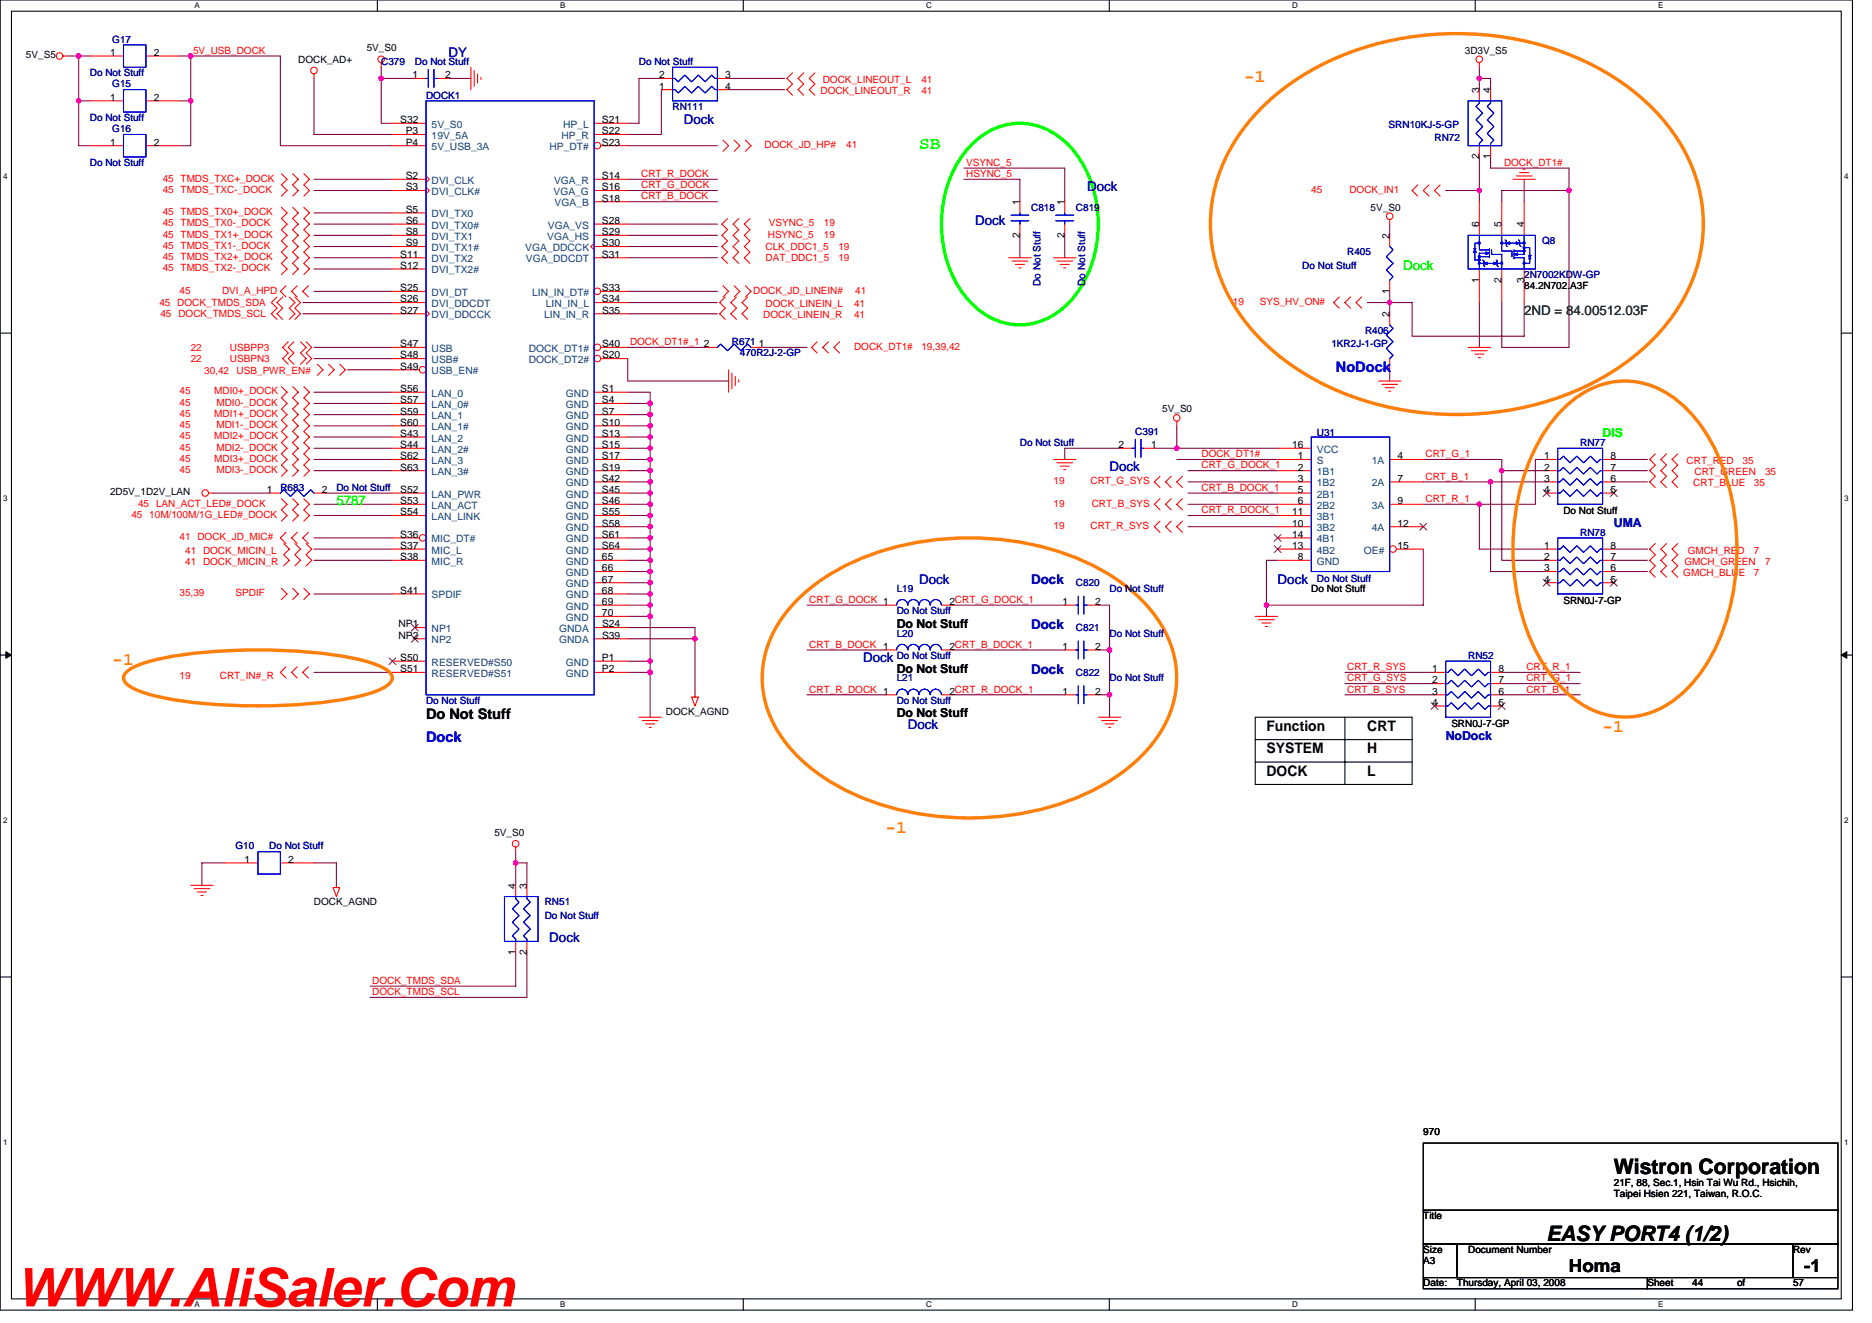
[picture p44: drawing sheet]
<svg xmlns="http://www.w3.org/2000/svg" width="297mm" height="210mm" viewBox="0 0 297 210" stroke-linecap="round" stroke-linejoin="round" font-family="sans-serif">
<defs><g id="words">
<text font-size="8.5" fill="#f00" x="2.5" y="207.3">WWW.AliSaler.Com</text>
<g font-size="3.4">
<text x="256.1" y="186.2">Wistron Corporation</text>
<text x="245.4" y="196.9">EASY PORT4 (1/2)</text>
</g>
<g font-size="2.8" fill="#ff8000">
<text x="197.4" y="13">-1</text>
<text x="17.8" y="105.5">-1</text>
<text x="254.3" y="116.1">-1</text>
<text x="140.5" y="132.1">-1</text>
</g>
<text font-size="2.8" fill="#0f0" x="145.8" y="23.7">SB</text>
<g font-size="2.8">
<text x="249" y="201.8">Homa</text>
<text x="286.3" y="201.8">-1</text>
</g>
<g font-size="2.3" fill="#00f">
<text x="212" y="59">NoDock</text>
<text x="67.6" y="117.7">Dock</text>
</g>
<g font-size="2.3">
<text x="67.6" y="114.2">Do Not Stuff</text>
<text x="201" y="115.9">Function</text>
<text x="201" y="119.5">SYSTEM</text>
<text x="217" y="115.9">CRT</text>
<text x="217" y="119.5">H</text>
<text x="201" y="123">DOCK</text>
<text x="217" y="123">L</text>
</g>
<g font-size="2.1" fill="#0000a0">
<text x="71.2" y="9">DY</text>
<text x="108.5" y="19.7">Dock</text>
<text x="154.7" y="35.7">Dock</text>
<text x="172.5" y="30.4">Dock</text>
<text x="176.1" y="74.8">Dock</text>
<text x="145.8" y="92.6">Dock</text>
<text x="163.6" y="92.6">Dock</text>
<text x="202.7" y="92.6">Dock</text>
<text x="163.6" y="99.8">Dock</text>
<text x="136.9" y="105">Dock</text>
<text x="163.6" y="106.9">Dock</text>
<text x="144.1" y="115.7">Dock</text>
<text x="87.2" y="149.5">Dock</text>
</g>
<g font-size="2.1" fill="#0f0">
<text x="222.6" y="42.8">Dock</text>
<text x="53.4" y="80.1">5787</text>
</g>
<text font-size="2.1" fill="#008000" x="241.8" y="49.9">2ND = 84.00512.03F</text>
<text font-size="1.9" fill="#0f0" x="254.3" y="69.4">DIS</text>
<g font-size="1.9" fill="#0000a0">
<text x="256.1" y="83.6">UMA</text>
<text x="229.4" y="117.4">NoDock</text>
</g>
<g font-size="1.9">
<text x="142.3" y="99.6">Do Not Stuff</text>
<text x="142.3" y="106.7">Do Not Stuff</text>
<text x="142.3" y="113.8">Do Not Stuff</text>
</g>
<g font-size="1.6">
<text x="4.1" y="9.2">5V_S5</text>
<text x="17.5" y="8.9">1</text>
<text x="24.4" y="8.9">2</text>
<text x="47.3" y="9.9">DOCK_AD+</text>
<text x="58.2" y="8.2">5V_S0</text>
<text x="232.4" y="8.5">3D3V_S5</text>
<text x="17.5" y="16">1</text>
<text x="24.4" y="16">2</text>
<text x="65.5" y="12.4">1</text>
<text x="70.6" y="12.4">2</text>
<text x="104.6" y="14.2">1</text>
<text x="104.6" y="12.4">2</text>
<text x="115.1" y="12.4">3</text>
<text x="115.1" y="14.2">4</text>
<text x="234.7" y="14.8" transform="rotate(-90 234.7 14.8)">3</text>
<text x="236.5" y="14.8" transform="rotate(-90 236.5 14.8)">4</text>
<text x="17.5" y="23.1">1</text>
<text x="24.4" y="23.1">2</text>
<text x="63.5" y="19.5">S32</text>
<text x="64.4" y="21.3">P3</text>
<text x="64.4" y="23.1">P4</text>
<text x="95.5" y="23.1">S23</text>
<text x="95.5" y="19.5">S21</text>
<text x="95.5" y="21.3">S22</text>
<text x="64.4" y="28.4">S2</text>
<text x="95.5" y="28.4">S14</text>
<text x="234.7" y="25.3" transform="rotate(-90 234.7 25.3)">2</text>
<text x="236.5" y="25.3" transform="rotate(-90 236.5 25.3)">1</text>
<text x="64.4" y="30.2">S3</text>
<text x="64.4" y="33.8">S5</text>
<text x="64.4" y="35.5">S6</text>
<text x="95.5" y="35.5">S28</text>
<text x="95.5" y="32">S18</text>
<text x="95.5" y="30.2">S16</text>
<text x="161.8" y="32.5" transform="rotate(-90 161.8 32.5)">1</text>
<text x="168.9" y="32.5" transform="rotate(-90 168.9 32.5)">1</text>
<text x="217.5" y="33.4">5V_S0</text>
<text x="63.5" y="40.9">S11</text>
<text x="64.4" y="37.3">S8</text>
<text x="64.4" y="39.1">S9</text>
<text x="95.5" y="40.9">S31</text>
<text x="95.5" y="39.1">S30</text>
<text x="95.5" y="37.3">S29</text>
<text x="161.8" y="37.7" transform="rotate(-90 161.8 37.7)">2</text>
<text x="168.9" y="37.7" transform="rotate(-90 168.9 37.7)">2</text>
<text x="220.5" y="37.9" transform="rotate(-90 220.5 37.9)">2</text>
<text x="234.7" y="36.1" transform="rotate(-90 234.7 36.1)">6</text>
<text x="238.3" y="36.1" transform="rotate(-90 238.3 36.1)">5</text>
<text x="241.8" y="36.1" transform="rotate(-90 241.8 36.1)">4</text>
<text x="63.5" y="42.7">S12</text>
<text x="63.5" y="46.2">S25</text>
<text x="63.5" y="48">S26</text>
<text x="95.5" y="46.2">S33</text>
<text x="95.5" y="48">S34</text>
<text x="220.5" y="46.6" transform="rotate(-90 220.5 46.6)">1</text>
<text x="234.7" y="44.8" transform="rotate(-90 234.7 44.8)">1</text>
<text x="238.3" y="44.8" transform="rotate(-90 238.3 44.8)">2</text>
<text x="241.8" y="44.8" transform="rotate(-90 241.8 44.8)">3</text>
<text x="241.8" y="45.9">84.2N702.A3F</text>
<text x="63.5" y="49.8">S27</text>
<text x="95.5" y="49.8">S35</text>
<text x="220.5" y="50.3" transform="rotate(-90 220.5 50.3)">2</text>
<text x="63.5" y="55.1">S47</text>
<text x="63.5" y="56.9">S48</text>
<text x="63.5" y="58.7">S49</text>
<text x="95.5" y="55.1">S40</text>
<text x="95.5" y="56.9">S20</text>
<text x="111.7" y="55.1">2</text>
<text x="120.4" y="55.1">1</text>
<text x="220.5" y="59.1" transform="rotate(-90 220.5 59.1)">1</text>
<text x="63.5" y="62.2">S56</text>
<text x="63.5" y="64">S57</text>
<text x="63.5" y="65.8">S59</text>
<text x="95.5" y="65.8">S7</text>
<text x="95.5" y="62.2">S1</text>
<text x="95.5" y="64">S4</text>
<text x="184.4" y="65.4">5V_S0</text>
<text x="63.5" y="67.5">S60</text>
<text x="63.5" y="69.3">S43</text>
<text x="63.5" y="71.1">S44</text>
<text x="95.5" y="67.5">S10</text>
<text x="95.5" y="69.3">S13</text>
<text x="95.5" y="71.1">S15</text>
<text x="177.5" y="71.1">2</text>
<text x="182.6" y="71.1">1</text>
<text x="205" y="71.1">16</text>
<text x="63.5" y="72.9">S62</text>
<text x="63.5" y="74.7">S63</text>
<text x="95.5" y="72.9">S17</text>
<text x="95.5" y="74.7">S19</text>
<text x="95.5" y="76.4">S42</text>
<text x="205.9" y="72.9">1</text>
<text x="205.9" y="74.7">2</text>
<text x="205.9" y="76.4">3</text>
<text x="221.8" y="72.9">4</text>
<text x="221.8" y="76.4">7</text>
<text x="245" y="72.9">1</text>
<text x="245" y="74.7">2</text>
<text x="245" y="76.4">3</text>
<text x="255.5" y="76.4">6</text>
<text x="255.5" y="74.7">7</text>
<text x="255.5" y="72.9">8</text>
<text x="17.5" y="78.6">2D5V_1D2V_LAN</text>
<text x="42.4" y="78.2">1</text>
<text x="51.1" y="78.2">2</text>
<text x="63.5" y="78.2">S52</text>
<text x="63.5" y="80">S53</text>
<text x="63.5" y="81.8">S54</text>
<text x="95.5" y="78.2">S45</text>
<text x="95.5" y="80">S46</text>
<text x="95.5" y="81.8">S55</text>
<text x="95.5" y="83.5">S58</text>
<text x="205" y="81.8">11</text>
<text x="205" y="83.5">10</text>
<text x="205.9" y="78.2">5</text>
<text x="205.9" y="80">6</text>
<text x="221.8" y="80">9</text>
<text x="221.8" y="83.5">12</text>
<text x="245" y="78.2">4</text>
<text x="248.1" y="81.6">Do Not Stuff</text>
<text x="255.5" y="78.2">5</text>
<text x="63.5" y="85.3">S36</text>
<text x="63.5" y="87.1">S37</text>
<text x="63.5" y="88.9">S38</text>
<text x="95.5" y="85.3">S61</text>
<text x="95.5" y="87.1">S64</text>
<text x="95.5" y="88.9">65</text>
<text x="205" y="85.3">14</text>
<text x="205" y="87.1">13</text>
<text x="205.9" y="88.9">8</text>
<text x="221.8" y="87.1">15</text>
<text x="245" y="87.1">1</text>
<text x="245" y="88.9">2</text>
<text x="255.5" y="88.9">7</text>
<text x="255.5" y="87.1">8</text>
<text x="63.5" y="94.2">S41</text>
<text x="95.5" y="90.7">66</text>
<text x="95.5" y="92.4">67</text>
<text x="95.5" y="94.2">68</text>
<text x="95.5" y="96">69</text>
<text x="150.6" y="96">2CRT_G_DOCK_1</text>
<text x="168.6" y="96">1</text>
<text x="173.8" y="96">2</text>
<text x="208.1" y="93.9">Do Not Stuff</text>
<text x="245" y="90.7">3</text>
<text x="245" y="92.4">4</text>
<text x="248.1" y="95.8">SRN0J-7-GP</text>
<text x="255.5" y="92.4">5</text>
<text x="255.5" y="90.7">6</text>
<text x="63.2" y="99.5">NP1</text>
<text x="63.2" y="101.3">NP2</text>
<text x="95.5" y="97.8">70</text>
<text x="95.5" y="99.5">S24</text>
<text x="95.5" y="101.3">S39</text>
<text x="63.5" y="104.9">S50</text>
<text x="63.5" y="106.7">S51</text>
<text x="95.5" y="104.9">P1</text>
<text x="95.5" y="106.7">P2</text>
<text x="150.6" y="103.1">2CRT_B_DOCK_1</text>
<text x="168.6" y="103.1">1</text>
<text x="173.8" y="103.1">2</text>
<text x="227.3" y="106.7">1</text>
<text x="237.8" y="106.7">8</text>
<text x="105.7" y="113.4">DOCK_AGND</text>
<text x="150.6" y="110.2">2CRT_R_DOCK_1</text>
<text x="168.6" y="110.2">1</text>
<text x="173.8" y="110.2">2</text>
<text x="227.3" y="108.4">2</text>
<text x="227.3" y="110.2">3</text>
<text x="227.3" y="112">4</text>
<text x="237.8" y="112">5</text>
<text x="237.8" y="110.2">6</text>
<text x="237.8" y="108.4">7</text>
<text x="230.3" y="115.4">SRN0J-7-GP</text>
<text x="38.8" y="136.9">1</text>
<text x="45.7" y="136.9">2</text>
<text x="78.4" y="132.6">5V_S0</text>
<text x="49.8" y="143.7">DOCK_AGND</text>
<text x="81.8" y="141" transform="rotate(-90 81.8 141)">4</text>
<text x="83.6" y="141" transform="rotate(-90 83.6 141)">3</text>
<text x="81.8" y="151.5" transform="rotate(-90 81.8 151.5)">1</text>
<text x="83.6" y="151.5" transform="rotate(-90 83.6 151.5)">2</text>
<text x="225.8" y="180.1">970</text>
<text x="256.1" y="188.1">21F, 88, Sec.1, Hsin Tai Wu Rd., Hsichih,</text>
<text x="256.1" y="189.9">Taipei Hsien 221, Taiwan, R.O.C.</text>
<text x="225.8" y="193.4">Title</text>
<text x="225.8" y="200.6">A3</text>
<text x="225.8" y="198.8">Size</text>
<text x="233" y="198.8">Document Number</text>
<text x="284.5" y="198.8">Rev</text>
<text x="225.8" y="204.1">Date:</text>
<text x="231.2" y="204.1">Thursday, April 03, 2008</text>
<text x="261.4" y="204.1">Sheet</text>
<text x="268.5" y="204.1">44</text>
<text x="275.6" y="204.1">of</text>
<text x="284.5" y="204.1">57</text>
</g>
<g font-size="1.6" fill="#000080">
<text x="17.8" y="6.8">G17</text>
<text x="60.5" y="10.3">C379</text>
<text x="65.8" y="10.3">Do Not Stuff</text>
<text x="101.4" y="10.3">Do Not Stuff</text>
<text x="14.3" y="12.1">Do Not Stuff</text>
<text x="17.8" y="13.9">G15</text>
<text x="67.6" y="15.6">DOCK1</text>
<text x="106.7" y="17.4">RN111</text>
<text x="14.3" y="19.2">Do Not Stuff</text>
<text x="17.8" y="21">G16</text>
<text x="220.3" y="20.3">SRN10KJ-5-GP</text>
<text x="227.6" y="22.4">RN72</text>
<text x="14.3" y="26.3">Do Not Stuff</text>
<text x="163.6" y="33.4">C818</text>
<text x="170.7" y="33.4">C819</text>
<text x="213.8" y="40.5">R405</text>
<text x="244.7" y="38.8">Q8</text>
<text x="165.1" y="45.3" transform="rotate(-90 165.1 45.3)">Do Not Stuff</text>
<text x="172.2" y="45.3" transform="rotate(-90 172.2 45.3)">Do Not Stuff</text>
<text x="206.6" y="42.7">Do Not Stuff</text>
<text x="241.8" y="44.1">2N7002KDW-GP</text>
<text x="216.6" y="53">R406</text>
<text x="116.1" y="54.8">R671</text>
<text x="117.4" y="56.5">470R2J-2-GP</text>
<text x="211.3" y="55.1">1KR2J-1-GP</text>
<text x="161.8" y="70.8">Do Not Stuff</text>
<text x="180.1" y="69">C391</text>
<text x="209" y="69.2">U31</text>
<text x="250.7" y="70.8">RN77</text>
<text x="44.5" y="77.9">R683</text>
<text x="53.4" y="77.9">Do Not Stuff</text>
<text x="250.7" y="85">RN78</text>
<text x="142.3" y="93.9">L19</text>
<text x="170.7" y="93">C820</text>
<text x="176.1" y="93.9">Do Not Stuff</text>
<text x="209" y="92.3">Do Not Stuff</text>
<text x="142.3" y="97.4">Do Not Stuff</text>
<text x="142.3" y="101">L20</text>
<text x="170.7" y="100.1">C821</text>
<text x="176.1" y="101">Do Not Stuff</text>
<text x="142.3" y="104.5">Do Not Stuff</text>
<text x="170.7" y="107.2">C822</text>
<text x="233" y="104.5">RN52</text>
<text x="67.6" y="111.7">Do Not Stuff</text>
<text x="142.3" y="108.1">L21</text>
<text x="142.3" y="111.7">Do Not Stuff</text>
<text x="176.1" y="108.1">Do Not Stuff</text>
<text x="37.4" y="134.8">G10</text>
<text x="42.7" y="134.8">Do Not Stuff</text>
<text x="86.4" y="143.7">RN51</text>
<text x="86.4" y="145.8">Do Not Stuff</text>
</g>
<g font-size="1.6" fill="#f00">
<text x="30.6" y="8.5">5V_USB_DOCK</text>
<text x="130.2" y="14.9">DOCK_LINEOUT_R</text>
<text x="130.6" y="13.1">DOCK_LINEOUT_L</text>
<text x="146.2" y="14.9">41</text>
<text x="146.2" y="13.1">41</text>
<text x="121.3" y="23.5">DOCK_JD_HP#</text>
<text x="134.3" y="23.5">41</text>
<text x="25.8" y="28.8">45 TMDS_TXC+_DOCK</text>
<text x="101.7" y="29.9">CRT_G_DOCK</text>
<text x="101.7" y="28.1">CRT_R_DOCK</text>
<text x="153.3" y="28.1">HSYNC_5</text>
<text x="153.3" y="26.3">VSYNC_5</text>
<text x="238.7" y="26.3">DOCK_DT1#</text>
<text x="25.8" y="35.9">45 TMDS_TX0-_DOCK</text>
<text x="25.8" y="34.1">45 TMDS_TX0+_DOCK</text>
<text x="25.8" y="30.6">45 TMDS_TXC-_DOCK</text>
<text x="101.7" y="31.6">CRT_B_DOCK</text>
<text x="122" y="35.9">VSYNC_5</text>
<text x="130.7" y="35.9">19</text>
<text x="208.1" y="30.6">45</text>
<text x="214.1" y="30.6">DOCK_IN1</text>
<text x="25.8" y="39.5">45 TMDS_TX1-_DOCK</text>
<text x="25.8" y="37.7">45 TMDS_TX1+_DOCK</text>
<text x="25.8" y="41.3">45 TMDS_TX2+_DOCK</text>
<text x="121.5" y="41.4">DAT_DDC1_5</text>
<text x="121.5" y="39.6">CLK_DDC1_5</text>
<text x="121.8" y="37.7">HSYNC_5</text>
<text x="130.7" y="37.7">19</text>
<text x="133" y="41.4">19</text>
<text x="133" y="39.6">19</text>
<text x="25.8" y="43">45 TMDS_TX2-_DOCK</text>
<text x="28.5" y="46.6">45</text>
<text x="35.2" y="46.6">DVI_A_HPD</text>
<text x="119.5" y="46.6">DOCK_JD_LINEIN#</text>
<text x="135.7" y="46.6">41</text>
<text x="25.3" y="48.5">45 DOCK_TMDS_SDA</text>
<text x="25.5" y="50.3">45 DOCK_TMDS_SCL</text>
<text x="121.1" y="50.5">DOCK_LINEIN_R</text>
<text x="121.5" y="48.7">DOCK_LINEIN_L</text>
<text x="135.5" y="48.7">41</text>
<text x="135.5" y="50.5">41</text>
<text x="195.6" y="48.4">19</text>
<text x="199.9" y="48.4">SYS_HV_ON#</text>
<text x="30.3" y="57.4">22</text>
<text x="30.3" y="55.6">22</text>
<text x="32.4" y="59.4">30,42</text>
<text x="36.5" y="57.4">USBPN3</text>
<text x="36.5" y="55.6">USBPP3</text>
<text x="37.5" y="59.4">USB_PWR_EN#</text>
<text x="100" y="54.8">DOCK_DT1#_1</text>
<text x="135.5" y="55.5">DOCK_DT1#</text>
<text x="146.2" y="55.5">19,39,42</text>
<text x="28.5" y="62.6">45</text>
<text x="28.5" y="64.4">45</text>
<text x="34" y="62.6">MDI0+_DOCK</text>
<text x="34.4" y="64.4">MDI0-_DOCK</text>
<text x="28.5" y="69.7">45</text>
<text x="28.5" y="66.1">45</text>
<text x="28.5" y="71.5">45</text>
<text x="28.5" y="67.9">45</text>
<text x="34" y="69.7">MDI2+_DOCK</text>
<text x="34" y="66.1">MDI1+_DOCK</text>
<text x="34.4" y="71.5">MDI2-_DOCK</text>
<text x="34.4" y="67.9">MDI1-_DOCK</text>
<text x="28.5" y="73.3">45</text>
<text x="28.5" y="75">45</text>
<text x="34" y="73.3">MDI3+_DOCK</text>
<text x="34.4" y="75">MDI3-_DOCK</text>
<text x="167.2" y="76.8">19</text>
<text x="173" y="76.8">CRT_G_SYS</text>
<text x="190.6" y="77.9">CRT_B_DOCK_1</text>
<text x="190.6" y="74.3">CRT_G_DOCK_1</text>
<text x="190.6" y="72.5">DOCK_DT1#</text>
<text x="226.2" y="76.1">CRT_B_1</text>
<text x="226.2" y="72.5">CRT_G_1</text>
<text x="267.6" y="73.6">CRT_RED</text>
<text x="268.7" y="77.2">CRT_BLUE</text>
<text x="268.9" y="75.4">CRT_GREEN</text>
<text x="276.5" y="73.6">35</text>
<text x="278.3" y="77.2">35</text>
<text x="280.1" y="75.4">35</text>
<text x="20.8" y="82.1">45</text>
<text x="21.9" y="80.4">45 LAN_ACT_LED#_DOCK</text>
<text x="23.7" y="82.1">10M/100M/1G_LED#_DOCK</text>
<text x="167.2" y="80.4">19</text>
<text x="167.2" y="83.9">19</text>
<text x="173" y="83.9">CRT_R_SYS</text>
<text x="173.2" y="80.4">CRT_B_SYS</text>
<text x="190.6" y="81.4">CRT_R_DOCK_1</text>
<text x="226.2" y="79.7">CRT_R_1</text>
<text x="28.5" y="85.7">41 DOCK_JD_MIC#</text>
<text x="29.4" y="89.6">41 DOCK_MICIN_R</text>
<text x="29.4" y="87.8">41 DOCK_MICIN_L</text>
<text x="267.3" y="89.6">GMCH_GREEN</text>
<text x="267.8" y="87.8">GMCH_RED</text>
<text x="278.3" y="87.8">7</text>
<text x="280.1" y="89.6">7</text>
<text x="28.5" y="94.6">35,39</text>
<text x="37.4" y="94.6">SPDIF</text>
<text x="128.4" y="95.7">CRT_G_DOCK 1</text>
<text x="267.1" y="91.4">GMCH_BLUE</text>
<text x="278.3" y="91.4">7</text>
<text x="28.5" y="107.7">19</text>
<text x="34.9" y="107.7">CRT_IN#_R</text>
<text x="128.4" y="102.8">CRT_B_DOCK 1</text>
<text x="213.8" y="106.3">CRT_R_SYS</text>
<text x="242.2" y="106.3">CRT_R_1</text>
<text x="128.4" y="109.9">CRT_R_DOCK 1</text>
<text x="213.8" y="108.1">CRT_G_SYS</text>
<text x="213.8" y="109.9">CRT_B_SYS</text>
<text x="242.2" y="109.9">CRT_B_1</text>
<text x="242.2" y="108.1">CRT_G_1</text>
<text x="59.1" y="157.9">DOCK_TMDS_SCL</text>
<text x="59.1" y="156.1">DOCK_TMDS_SDA</text>
</g>
<g font-size="1.6" fill="#004080">
<text x="68.5" y="20.3">5V_S0</text>
<text x="68.5" y="22.1">19V_5A</text>
<text x="68.5" y="23.8">5V_USB_3A</text>
<text x="87.2" y="23.8">HP_DT#</text>
<text x="89.1" y="22.1">HP_R</text>
<text x="89.4" y="20.3">HP_L</text>
<text x="68.5" y="29.2">DVI_CLK</text>
<text x="87.9" y="29.2">VGA_R</text>
<text x="68.5" y="30.9">DVI_CLK#</text>
<text x="68.5" y="34.5">DVI_TX0</text>
<text x="87.8" y="30.9">VGA_G</text>
<text x="88" y="32.7">VGA_B</text>
<text x="68.5" y="36.3">DVI_TX0#</text>
<text x="68.5" y="38.1">DVI_TX1</text>
<text x="68.5" y="39.8">DVI_TX1#</text>
<text x="68.5" y="41.6">DVI_TX2</text>
<text x="83.4" y="39.8">VGA_DDCCK</text>
<text x="83.4" y="41.6">VGA_DDCDT</text>
<text x="86.8" y="38.1">VGA_HS</text>
<text x="86.9" y="36.3">VGA_VS</text>
<text x="68.5" y="43.4">DVI_TX2#</text>
<text x="68.5" y="46.9">DVI_DT</text>
<text x="84.5" y="46.9">LIN_IN_DT#</text>
<text x="68.5" y="48.7">DVI_DDCDT</text>
<text x="68.5" y="50.5">DVI_DDCCK</text>
<text x="86.3" y="50.5">LIN_IN_R</text>
<text x="86.6" y="48.7">LIN_IN_L</text>
<text x="68.5" y="55.8">USB</text>
<text x="68.5" y="57.6">USB#</text>
<text x="68.5" y="59.4">USB_EN#</text>
<text x="83.9" y="55.8">DOCK_DT1#</text>
<text x="83.9" y="57.6">DOCK_DT2#</text>
<text x="68.5" y="62.9">LAN_0</text>
<text x="68.5" y="64.7">LAN_0#</text>
<text x="89.8" y="62.9">GND</text>
<text x="89.8" y="64.7">GND</text>
<text x="68.5" y="66.5">LAN_1</text>
<text x="68.5" y="68.3">LAN_1#</text>
<text x="68.5" y="70.1">LAN_2</text>
<text x="68.5" y="71.8">LAN_2#</text>
<text x="89.8" y="66.5">GND</text>
<text x="89.8" y="68.3">GND</text>
<text x="89.8" y="70.1">GND</text>
<text x="89.8" y="71.8">GND</text>
<text x="209" y="71.8">VCC</text>
<text x="68.5" y="73.6">LAN_3</text>
<text x="68.5" y="75.4">LAN_3#</text>
<text x="89.8" y="73.6">GND</text>
<text x="89.8" y="75.4">GND</text>
<text x="89.8" y="77.2">GND</text>
<text x="209" y="73.6">S</text>
<text x="209" y="75.4">1B1</text>
<text x="209" y="77.2">1B2</text>
<text x="217.7" y="73.6">1A</text>
<text x="217.7" y="77.2">2A</text>
<text x="68.5" y="79">LAN_PWR</text>
<text x="68.5" y="80.7">LAN_ACT</text>
<text x="68.5" y="82.5">LAN_LINK</text>
<text x="89.8" y="79">GND</text>
<text x="89.8" y="80.7">GND</text>
<text x="89.8" y="82.5">GND</text>
<text x="209" y="79">2B1</text>
<text x="209" y="80.7">2B2</text>
<text x="209" y="82.5">3B1</text>
<text x="217.7" y="80.7">3A</text>
<text x="68.5" y="86.1">MIC_DT#</text>
<text x="68.5" y="87.8">MIC_L</text>
<text x="68.5" y="89.6">MIC_R</text>
<text x="89.8" y="84.3">GND</text>
<text x="89.8" y="86.1">GND</text>
<text x="89.8" y="87.8">GND</text>
<text x="89.8" y="89.6">GND</text>
<text x="209" y="84.3">3B2</text>
<text x="209" y="86.1">4B1</text>
<text x="209" y="87.8">4B2</text>
<text x="209" y="89.6">GND</text>
<text x="216.4" y="87.8">OE#</text>
<text x="217.7" y="84.3">4A</text>
<text x="68.5" y="95">SPDIF</text>
<text x="89.8" y="91.4">GND</text>
<text x="89.8" y="93.2">GND</text>
<text x="89.8" y="95">GND</text>
<text x="68.5" y="100.3">NP1</text>
<text x="88.7" y="100.3">GNDA</text>
<text x="89.8" y="96.7">GND</text>
<text x="89.8" y="98.5">GND</text>
<text x="68.5" y="102.1">NP2</text>
<text x="68.5" y="105.6">RESERVED#S50</text>
<text x="68.5" y="107.4">RESERVED#S51</text>
<text x="88.7" y="102.1">GNDA</text>
<text x="89.8" y="105.6">GND</text>
<text x="89.8" y="107.4">GND</text>
</g>
<g font-size="1.3">
<text x="30.8" y="1.3">A</text>
<text x="88.9" y="1.3">B</text>
<text x="147" y="1.3">C</text>
<text x="205" y="1.3">D</text>
<text x="263.1" y="1.3">E</text>
<text x=".5" y="28.4">4</text>
<text x="292.6" y="28.4">4</text>
<text x=".5" y="79.5">3</text>
<text x="292.6" y="79.5">3</text>
<text x=".5" y="130.6">2</text>
<text x="292.6" y="130.6">2</text>
<text x=".5" y="181.7">1</text>
<text x="292.6" y="181.7">1</text>
<text x="30.8" y="207.4">A</text>
<text x="88.9" y="207.4">B</text>
<text x="147" y="207.4">C</text>
<text x="205" y="207.4">D</text>
<text x="263.1" y="207.4">E</text>
</g>
</g></defs>
<path d="M0 0h293.9v207.9h-293.9zM1.8 1.8h290.4v204.3h-290.4z" fill="none" stroke="#000" stroke-width=".17"/>
<g fill="#fff">
<path d="M30.8 .2h.9v1.4h-.9z"/>
<path d="M30.8 206.3h.9v1.4h-.9z"/>
</g>
<path d="M59.9 0v1.8M59.9 206.1v1.8" fill="none" stroke="#000" stroke-width=".17"/>
<g fill="#fff">
<path d="M88.9 .2h.8v1.4h-.8z"/>
<path d="M88.9 206.3h.8v1.4h-.8z"/>
</g>
<path d="M117.9 0v1.8M117.9 206.1v1.8" fill="none" stroke="#000" stroke-width=".17"/>
<g fill="#fff">
<path d="M147 .2h.9v1.4h-.9z"/>
<path d="M147 206.3h.9v1.4h-.9z"/>
</g>
<path d="M176 0v1.8M176 206.1v1.8" fill="none" stroke="#000" stroke-width=".17"/>
<g fill="#fff">
<path d="M205 .2h.9v1.4h-.9z"/>
<path d="M205 206.3h.9v1.4h-.9z"/>
</g>
<path d="M234.1 0v1.8M234.1 206.1v1.8" fill="none" stroke="#000" stroke-width=".17"/>
<g fill="#fff">
<path d="M263.1 .2h.8v1.4h-.8z"/>
<path d="M263.1 206.3h.8v1.4h-.8z"/>
<path d="M.5 27.3h.7v1.4h-.7z"/>
<path d="M292.6 27.3h.7v1.4h-.7z"/>
<path d="M.5 78.4h.7v1.4h-.7z"/>
<path d="M292.6 78.4h.7v1.4h-.7z"/>
</g>
<path d="M0 52.9h1.8M292.2 52.9h1.7" fill="none" stroke="#000" stroke-width=".17"/>
<g fill="#fff">
<path d="M.5 129.5h.7v1.4h-.7z"/>
<path d="M292.6 129.5h.7v1.4h-.7z"/>
</g>
<path d="M0 103.9h1.8M292.2 103.9h1.7" fill="none" stroke="#000" stroke-width=".17"/>
<path d="M.9 103.4l.9 .5-.9 .5zM292.2 103.9l.8-.5v1z" fill="#000" stroke="#000" stroke-width=".16"/>
<g fill="#fff">
<path d="M.5 180.5h.7v1.4h-.7z"/>
<path d="M292.6 180.5h.7v1.4h-.7z"/>
</g>
<g fill="none" stroke="#000" stroke-width=".17">
<path d="M199.2 113.8h24.9v10.7h-24.9zM199.2 117.3h24.9M213.4 113.8v10.7M199.2 120.9h24.9M0 155h1.8M292.2 155h1.7M225.8 197.4h5.4v5.3h-5.4zM225.8 181.4h65.8v10.6h-65.8zM225.8 192h65.8v5.4h-65.8zM231.2 197.4h53.3v5.3h-53.3zM284.5 197.4h7.1v5.3h-7.1zM225.8 202.7h35.6v1.8h-35.6z"/>
<path d="M261.4 202.7h30.2v1.8h-30.2z"/>
</g>
<g fill="none" stroke="#800040" stroke-width=".17">
<path d="M10.7 8.9h3.6M12.5 8.9v14.2h1.8M12.5 16h1.8M28.5 16h1.8M28.5 8.9h16v14.2h17.8M30.3 8.9v14.2h-1.8M49.8 12.4v8.9h12.5M60.5 12.4h5.3M60.5 10.7v8.9h1.8M71.2 12.4h3.5M104.9 14.2v7.1h-5.3M104.9 12.4h-3.5v7.2h-1.8"/>
<path d="M115.6 14.2h8.9M115.6 12.4h8.9M234.7 12.4h1.8v1.8M234.7 10.7v3.5M49.8 35.6h12.5M49.8 30.2h12.5M49.8 28.4h12.5M49.8 33.8h12.5M49.8 39.1h12.5M49.8 37.3h12.5M99.6 30.2h14.2M99.6 28.4h14.2"/>
<path d="M99.6 35.6h14.2M99.6 23.1h14.2M99.6 32h14.2M99.6 39.1h14.2M99.6 37.3h14.2M152.9 26.7h16v5.3M152.9 28.4h8.9v3.6M161.8 37.3v3.6M168.9 37.3v3.6M220.5 35.6v1.7M229.4 30.2h5.3M234.7 24.9v7.1"/>
<path d="M236.5 24.9v1.8h12.5v28.4h-10.7v-7.1M241.8 28.4v3.6M249 30.2h-10.7v1.8M48 48h14.3M48 49.8h14.3M49.8 55.1h12.5M49.8 56.9h12.5M49.8 46.2h12.5M49.8 42.7h12.5M49.8 40.9h12.5M55.2 58.7h7.1M99.6 55.1h12.5"/>
<path d="M99.6 56.9v3.6h16M99.6 46.2h14.2M99.6 48h14.2M99.6 49.8h14.2M99.6 40.9h14.2M120.9 55.1h7.2M217 48h7.1v5.3h17.7v-5.3M220.5 46.2v3.6M220.5 58.7v1.8M234.7 48v7.1M33.8 78.2h8.9M49.8 71.1h12.5"/>
<path d="M49.8 74.7h12.5M49.8 72.9h12.5M49.8 67.6h12.5M49.8 69.3h12.5M49.8 62.2h12.5M49.8 64h12.5M49.8 65.8h12.5M51.6 78.2h10.7M99.6 74.7h3.6v1.8M99.6 78.2h3.6v1.8M99.6 71.1h3.6M99.6 76.5h3.6"/>
<path d="M99.6 72.9h3.6M99.6 62.2h3.6v12.5M99.6 69.3h3.6M99.6 64h3.6M99.6 65.8h3.6M99.6 67.6h3.6M103.2 76.5v1.7M177.8 71.1h-8.9v1.8M183.2 71.1h19.5M186.7 72.9h16M186.7 67.6v3.5M188.5 78.2h14.2"/>
<path d="M188.5 74.7h14.2M188.5 76.5h14.2M225.8 72.9h12.5v1.8M236.5 76.5v14.2h8.9M245.4 74.7h-7.1v14.2h7.1M245.4 72.9h-1.8v7.1h-17.8M245.4 76.5h-19.6M256.1 74.7h5.3M256.1 76.5h5.3M256.1 72.9h5.3M49.8 94.2h12.5M49.8 88.9h12.5"/>
<path d="M49.8 80h12.5M49.8 81.8h12.5M49.8 87.1h12.5M49.8 85.3h12.5M99.6 85.3h3.6v1.8M99.6 88.9h3.6v1.8M99.6 87.1h3.6M99.6 90.7h3.6M99.6 81.8h3.6v1.8M99.6 80h3.6M99.6 83.6h3.6M99.6 99.6h10.7v10.6"/>
<path d="M99.6 92.5h3.6v1.7M99.6 97.8h3.6v7.1M99.6 94.2h3.6M99.6 96h3.6v1.8M103.2 80v1.8M103.2 83.6v1.7M103.2 87.1v1.8M103.2 90.7v1.8M103.2 94.2v1.8M128.1 96h12.4M151.2 96h17.7M174.3 96h1.8v7.1"/>
<path d="M188.5 80h14.2M188.5 81.8h14.2M188.5 83.6h14.2M202.7 88.9h-1.7v8.9M225.8 87.1v8.9h-24.8M234.7 80v7.1h10.7M256.1 88.9h5.3M256.1 87.1h5.3M256.1 90.7h5.3M49.8 106.7h12.5M99.6 101.3h10.7M99.6 106.7h3.6"/>
<path d="M99.6 104.9h3.6M103.2 104.9v8.9M128.1 110.2h12.4M128.1 103.1h12.4M151.2 110.2h17.7M151.2 103.1h17.7M174.3 103.1h1.8v7.1M174.3 110.2h1.8v3.6M213.4 108.5h14.2M213.4 110.2h14.2M213.4 106.7h14.2M238.3 108.5h12.4"/>
<path d="M238.3 110.2h12.4M238.3 106.7h12.4M35.6 136.9h-3.6v3.6M49.8 136.9h3.6v3.6M81.8 135.1v1.8h1.8v3.6M81.8 136.9v3.6M81.8 151.1v5.4h-23.1M83.6 151.1v7.1h-24.9"/>
</g>
<g fill="#f0f" stroke="#f0f" stroke-width=".17">
<circle cx="200.9" cy="96" r=".35"/>
<circle cx="186.7" cy="71.1" r=".35"/>
<circle cx="234.7" cy="80" r=".35"/>
<circle cx="236.5" cy="76.4" r=".35"/>
<circle cx="30.3" cy="8.9" r=".35"/>
<circle cx="81.8" cy="136.9" r=".35"/>
<circle cx="12.5" cy="16" r=".35"/>
<circle cx="12.5" cy="8.9" r=".35"/>
<circle cx="30.3" cy="16" r=".35"/>
<circle cx="103.2" cy="81.8" r=".35"/>
<circle cx="103.2" cy="83.6" r=".35"/>
<circle cx="103.2" cy="85.3" r=".35"/>
<circle cx="60.5" cy="12.4" r=".35"/>
<circle cx="103.2" cy="87.1" r=".35"/>
<circle cx="103.2" cy="88.9" r=".35"/>
<circle cx="103.2" cy="65.8" r=".35"/>
<circle cx="103.2" cy="67.6" r=".35"/>
<circle cx="103.2" cy="69.3" r=".35"/>
<circle cx="103.2" cy="71.1" r=".35"/>
<circle cx="103.2" cy="64" r=".35"/>
<circle cx="103.2" cy="106.7" r=".35"/>
<circle cx="103.2" cy="90.7" r=".35"/>
<circle cx="103.2" cy="92.4" r=".35"/>
<circle cx="103.2" cy="76.4" r=".35"/>
<circle cx="103.2" cy="78.2" r=".35"/>
<circle cx="103.2" cy="94.2" r=".35"/>
<circle cx="103.2" cy="96" r=".35"/>
<circle cx="103.2" cy="80" r=".35"/>
<circle cx="103.2" cy="72.9" r=".35"/>
<circle cx="103.2" cy="74.7" r=".35"/>
<circle cx="110.3" cy="101.3" r=".35"/>
<circle cx="234.7" cy="30.2" r=".35"/>
<circle cx="234.7" cy="12.4" r=".35"/>
<circle cx="248.9" cy="30.2" r=".35"/>
<circle cx="220.5" cy="48" r=".35"/>
<circle cx="176" cy="103.1" r=".35"/>
<circle cx="176" cy="110.2" r=".35"/>
<circle cx="103.2" cy="97.8" r=".35"/>
<circle cx="103.2" cy="104.9" r=".35"/>
<circle cx="238.3" cy="74.7" r=".35"/>
</g>
<g fill="none" stroke="#f00" stroke-width=".17">
<path d="M10 8.9h.7M49.8 11.7v.7M60.5 9.9v.8M65.8 12.4h1.8M69.4 12.4h1.8M74.7 10.7v3.5M75.2 11.2v2.5M75.8 11.7v1.5M76.3 12.3v.3M125.7 11.6l-.8 .8 .8 .9-.8 .9 .8 .9M127.5 11.6l-.9 .8 .9 .9-.9 .9 .9 .9M129.3 11.6l-.9 .8 .9 .9-.9 .9 .9 .9"/>
<path d="M234.7 9.9v.8M14.3 23.1h5.3M23.2 23.1h5.3M44.7 32.9l.8 .9-.8 .9 .8 .9-.8 .8 .8 .9-.8 .9 .8 .9-.8 .9 .8 .9-.8 .9 .8 .9-.8 .9M44.7 27.6l.8 .8-.8 .9 .8 .9-.8 .9M46.4 32.9l.9 .9-.9 .9 .9 .9-.9 .8 .9 .9-.9 .9 .9 .9-.9 .9 .9 .9-.9 .9 .9 .9-.9 .9M46.4 27.6l.9 .8-.9 .9 .9 .9-.9 .9M48.2 32.9l.9 .9-.9 .9 .9 .9-.9 .8 .9 .9-.9 .9 .9 .9-.9 .9 .9 .9-.9 .9 .9 .9-.9 .9M48.2 27.6l.9 .8-.9 .9 .9 .9-.9 .9M114.7 22.2l.9 .9-.9 .9M115.4 34.7l-.8 .9 .8 .8-.8 .9 .8 .9-.8 .9 .8 .9-.8 .9 .8 .9M116.5 22.2l.9 .9-.9 .9"/>
<path d="M117.2 34.7l-.9 .9 .9 .8-.9 .9 .9 .9-.9 .9 .9 .9-.9 .9 .9 .9M118.3 22.2l.9 .9-.9 .9M119 34.7l-.9 .9 .9 .8-.9 .9 .9 .9-.9 .9 .9 .9-.9 .9 .9 .9M168.9 32v1.8M168.9 35.6v1.7M220.5 34.8v.8M225 29.3l-.9 .9 .9 .9M226.7 29.3l-.9 .9 .9 .9M228.5 29.3l-.9 .9 .9 .9M240.1 28.4h3.5M240.6 27.9h2.5M241.1 27.4h1.5"/>
<path d="M241.7 26.8h.3M44 47.1l-.9 .9 .9 .9-.9 .9 .9 .9M44.8 47.1l-.8 .9 .8 .9-.8 .9 .8 .9M45.4 45.3l-.9 .9 .9 .9M45.7 54.2l-.9 .9 .9 .9-.9 .9 .9 .9M45.9 47.1l.9 .9-.9 .9 .9 .9-.9 .9M46.6 54.2l-.9 .9 .9 .9-.9 .9 .9 .9M46.8 47.1l.9 .9-.9 .9 .9 .9-.9 .9M47.2 45.3l-.9 .9 .9 .9M47.7 54.2l.9 .9-.9 .9 .9 .9-.9 .9M48.6 54.2l.9 .9-.9 .9 .9 .9-.9 .9M48.9 45.3l-.9 .9 .9 .9"/>
<path d="M50.4 57.8l.8 .9-.8 .9M52.1 57.8l.9 .9-.9 .9M53.9 57.8l.9 .9-.9 .9M114.7 45.3l.9 .9-.9 .9M115.1 47.1l-.9 .9 .9 .9-.9 .9 .9 .9M115.6 58.7v3.5M116.1 59.2v2.5M116.5 45.3l.9 .9-.9 .9M116.7 59.7v1.5M116.9 47.1l-.9 .9 .9 .9-.9 .9 .9 .9M118.3 45.3l.9 .9-.9 .9M118.6 47.1l-.9 .9 .9 .9-.9 .9 .9 .9"/>
<path d="M129.7 54.2l-.9 .9 .9 .9M131.4 54.2l-.8 .9 .8 .9M133.2 54.2l-.9 .9 .9 .9M160.1 40.9h3.5M160.6 41.4h2.5M161.1 42h1.5M161.7 42.5h.3M167.2 40.9h3.5M167.7 41.4h2.5M168.2 42h1.5M168.8 42.5h.3M212.5 47.1l-.9 .9 .9 .9"/>
<path d="M214.3 47.1l-.9 .9 .9 .9M216.1 47.1l-.9 .9 .9 .9M220.5 49.8v1.8M220.5 56.9v1.8M233 55.1h3.5M233.5 55.6h2.5M234 56.2h1.5M234.6 56.7h.3M33.1 78.2h.7M42.7 78.2h1.8M44.7 61.3l.8 .9-.8 .9 .8 .9-.8 .9 .8 .9-.8 .9 .8 .9-.8 .9 .8 .8-.8 .9 .8 .9-.8 .9 .8 .9-.8 .9 .8 .9-.8 .9M44.7 79.1l.8 .9-.8 .9 .8 .9-.8 .9"/>
<path d="M46.4 61.3l.9 .9-.9 .9 .9 .9-.9 .9 .9 .9-.9 .9 .9 .9-.9 .9 .9 .8-.9 .9 .9 .9-.9 .9 .9 .9-.9 .9 .9 .9-.9 .9M46.4 79.1l.9 .9-.9 .9 .9 .9-.9 .9M48.2 61.3l.9 .9-.9 .9 .9 .9-.9 .9 .9 .9-.9 .9 .9 .9-.9 .9 .9 .8-.9 .9 .9 .9-.9 .9 .9 .9-.9 .9 .9 .9-.9 .9M48.2 79.1l.9 .9-.9 .9 .9 .9-.9 .9M49.8 78.2h1.8M117.2 60.3v.3M167.2 72.9h3.5M167.7 73.4h2.5M168.2 74h1.5M168.8 74.5h.3M177.8 71.1h1.8M181.4 71.1h1.8"/>
<path d="M184.1 79.1l-.9 .9 .9 .9M184.1 75.6l-.9 .9 .9 .8M185.8 75.6l-.8 .9 .8 .8M185.8 79.1l-.8 .9 .8 .9M186.7 66.8v.8M187.6 79.1l-.9 .9 .9 .9M187.6 75.6l-.9 .9 .9 .8M202.7 72.9h5.4M202.7 78.2h5.4M202.7 71.1h5.4M202.7 74.7h5.4M202.7 76.5h5.4"/>
<path d="M218.7 60.5h3.6M219.3 61h2.5M219.8 61.5h1.4M220.3 62.1h.4M220.5 72.9h5.3M220.5 76.5h5.3M262.7 72l-.9 .9 .9 .9-.9 .9 .9 .9-.9 .9 .9 .8M264.4 72l-.9 .9 .9 .9-.9 .9 .9 .9-.9 .9 .9 .8M266.2 72l-.9 .9 .9 .9-.9 .9 .9 .9-.9 .9 .9 .8M44.7 93.3l.8 .9-.8 .9M45 86.2l.9 .9-.9 .9 .9 .9-.9 .9M45.4 84.5l-.9 .8 .9 .9"/>
<path d="M46.4 93.3l.9 .9-.9 .9M46.8 86.2l.9 .9-.9 .9 .9 .9-.9 .9M47.2 84.5l-.9 .8 .9 .9M48.2 93.3l.9 .9-.9 .9M48.6 86.2l.9 .9-.9 .9 .9 .9-.9 .9M48.9 84.5l-.9 .8 .9 .9M140.5 96h1.8M149.4 96h1.8M184.1 82.7l-.9 .9 .9 .9M185.8 82.7l-.8 .9 .8 .9M187.6 82.7l-.9 .9 .9 .9M199.2 97.8h3.5"/>
<path d="M199.7 98.3h2.5M200.2 98.8h1.5M200.8 99.4h.3M202.7 80h5.4M202.7 81.8h5.4M202.7 83.6h5.4M202.7 85.3h5.4M202.7 87.1h5.4M202.7 88.9h5.4M220.5 80h5.3M220.5 83.6h5.3M262.7 86.2l-.9 .9 .9 .9-.9 .9 .9 .9-.9 .9 .9 .9"/>
<path d="M264.4 86.2l-.9 .9 .9 .9-.9 .9 .9 .9-.9 .9 .9 .9M266.2 86.2l-.9 .9 .9 .9-.9 .9 .9 .9-.9 .9 .9 .9M45.4 105.8l-.9 .9 .9 .9M47.2 105.8l-.9 .9 .9 .9M48.9 105.8l-.9 .9 .9 .9M101.4 113.8h3.5M101.9 114.3h2.5M102.4 114.9h1.5M103 115.4h.3M109.7 110.6h1.1l-.5 1.4zM110.3 110.2v.4M140.5 110.2h1.8"/>
<path d="M149.4 110.2h1.8M168.9 103.1h1.8M172.5 103.1h1.8M174.3 113.8h3.5M174.8 114.3h2.5M175.3 114.9h1.5M175.9 115.4h.3M35.6 136.9h5.3M44.5 136.9h5.3M81.8 134.4v.7M30.3 140.5h3.5M30.8 141h2.5"/>
<path d="M31.3 141.5h1.5M31.9 142.1h.3M52.8 140.8h1.1l-.5 1.4zM53.4 140.5v.3"/>
<circle cx="9.4" cy="8.9" r=".52"/>
<circle cx="49.8" cy="11.2" r=".52"/>
<circle cx="60.5" cy="9.4" r=".52"/>
<circle cx="234.7" cy="9.4" r=".52"/>
<circle cx="220.5" cy="34.3" r=".52"/>
<circle cx="32.6" cy="78.2" r=".52"/>
<circle cx="186.7" cy="66.3" r=".52"/>
<circle cx="81.8" cy="133.9" r=".52"/>
</g>
<path d="M154.5 22.6a10.3 10.3 0 0 1 14.7 0 18.3 18.3 0 0 1 4.8 16.4 16 16 0 0 1-7 11.1 10.2 10.2 0 0 1-12.5-1.6 18.4 18.4 0 0 1-4.8-16.4 17 17 0 0 1 4.8-9.5z" fill="none" stroke="#0f0" stroke-width=".53"/>
<path d="M200.2 17.1a42.6 42.6 0 0 1 25.7-11.5 47.3 47.3 0 0 1 31.1 7.3 29.7 29.7 0 0 1 12.5 16.6 24.8 24.8 0 0 1-5.9 22.9 41.1 41.1 0 0 1-24.6 12.8 47.5 47.5 0 0 1-33.7-7 29.7 29.7 0 0 1-12.4-16.6 24.8 24.8 0 0 1 5.8-22.9zM248 64.8a13.4 13.4 0 0 1 12.9-4 17.4 17.4 0 0 1 10 8.2 36.9 36.9 0 0 1 3.7 26.9 27 27 0 0 1-8.2 14.6 12.8 12.8 0 0 1-17.1 0 25.6 25.6 0 0 1-7.7-12.5 38.1 38.1 0 0 1 2.2-27.3 23.4 23.4 0 0 1 4.2-5.9zM126.7 95a36 36 0 0 1 19.6-9.1 45.5 45.5 0 0 1 28.1 4.3 24.4 24.4 0 0 1 10.8 10.6 15.8 15.8 0 0 1-1.8 16.5 29 29 0 0 1-13 9.4 46.6 46.6 0 0 1-35.2-.8 26.6 26.6 0 0 1-11.9-10.1 15.9 15.9 0 0 1 1-18zM20.1 106.6a14.7 14.7 0 0 1 6.5-2.3 88.5 88.5 0 0 1 30.1 .3 12.8 12.8 0 0 1 5.1 2 1.17 1.17 0 0 1 0 1.9 14.7 14.7 0 0 1-6.6 2.3 87.8 87.8 0 0 1-30.1-.3 12.8 12.8 0 0 1-5-2 1.17 1.17 0 0 1 0-1.9z" fill="none" stroke="#ff8000" stroke-width=".53"/>
<g fill="none" stroke="#00f" stroke-width=".17">
<path d="M67.6 12.4h.4M68 11v2.9M68.9 12.4h.5M68.9 11v2.9M19.6 21.3h3.6v3.6h-3.6zM167.5 34.1h2.9M167.5 35h2.9M168.9 33.8v.3M168.9 35v.6M220.5 51.6l.5 .5-1 1.1 1 1-1 1.1 1 1.1-.5 .5M44.5 78.2l.5-.5 1.1 1.1 1.1-1.1 1 1.1 1.1-1.1 .5 .5M179.6 71.1h.5"/>
<path d="M180.1 69.7v2.8M181 71.1h.4M181 69.7v2.8M142.3 96a.88 .88 0 0 1 .9-.9 .88 .88 0 0 1 .8 .9M144.1 96a.88 .88 0 0 1 .8-.9 .88 .88 0 0 1 .9 .9 .89 .89 0 0 1 .9-.9 .89 .89 0 0 1 .9 .9 .89 .89 0 0 1 .9-.9 .89 .89 0 0 1 .9 .9M142.3 110.2a.88 .88 0 0 1 .9-.9 .88 .88 0 0 1 .8 .9M144.1 110.2a.88 .88 0 0 1 .8-.9 .88 .88 0 0 1 .9 .9 .89 .89 0 0 1 .9-.9 .89 .89 0 0 1 .9 .9 .89 .89 0 0 1 .9-.9 .89 .89 0 0 1 .9 .9M170.7 103.1h.4M171.1 101.7v2.8M172 103.1h.5M172 101.7v2.8M40.9 135.1h3.6v3.6h-3.6z"/>
</g>
<path d="M202.2 84.8l1.1 1.1M202.2 86.6l1.1 1.1M203.3 84.8l-1.1 1.1M203.3 86.6l-1.1 1.1M225.3 83l1.1 1.1M226.4 83l-1.1 1.1" fill="none" stroke="#804000" stroke-width=".16"/>
<circle cx="221" cy="87.1" r=".52" fill="#fff" stroke="#f00" stroke-width=".17"/>
<g fill="none" stroke="#f00" stroke-width=".17">
<path d="M62.3 28.4h5.3M62.3 30.2h5.3M62.3 33.8h5.3M62.3 35.6h5.3M62.3 37.3h5.3M62.3 39.1h5.3M67.6 27.9l.5 .5-.5 .6M67.6 29.7l.5 .5-.5 .6M94.3 21.3h5.3M62.3 40.9h5.3M62.3 42.7h5.3M94.3 65.8h5.3"/>
<path d="M94.3 67.6h5.3M94.3 69.3h5.3M94.3 71.1h5.3M94.3 72.9h5.3M94.3 74.7h5.3M221.6 87.1h4.2"/>
</g>
<path d="M208.1 69.3h12.4v21.4h-12.4z" fill="none" stroke="#00f" stroke-width=".17"/>
<circle cx="94.8" cy="23.1" r=".52" fill="#fff" stroke="#f00" stroke-width=".17"/>
<path d="M62.3 19.6h5.3M94.3 38.6l-.6 .5 .6 .5M94.3 35.6h5.3M94.3 37.3h5.3M94.3 39.1h5.3M95.3 23.1h4.3M62.3 46.2h5.3M62.3 48h5.3M62.3 49.8h5.3M67.6 49.3l.5 .5-.5 .5M94.3 40.9h5.3M94.3 99.6h5.3" fill="none" stroke="#f00" stroke-width=".17"/>
<circle cx="94.8" cy="46.2" r=".52" fill="#fff" stroke="#f00" stroke-width=".17"/>
<path d="M62.3 55.1h5.3M62.3 56.9h5.3M94.3 48h5.3M94.3 49.8h5.3M95.3 46.2h4.3M94.3 78.2h5.3M94.3 80h5.3" fill="none" stroke="#f00" stroke-width=".17"/>
<circle cx="67.1" cy="58.7" r=".52" fill="#fff" stroke="#f00" stroke-width=".17"/>
<g fill="none" stroke="#f00" stroke-width=".17">
<path d="M62.3 58.7h4.2M62.3 78.2h5.3M62.3 62.2h5.3M62.3 64h5.3M62.3 65.8h5.3M62.3 67.6h5.3M62.3 72.9h5.3M62.3 74.7h5.3M94.3 62.2h5.3M94.3 64h5.3M62.3 80h5.3M62.3 81.8h5.3"/>
<path d="M94.3 81.8h5.3M94.3 83.6h5.3M94.3 85.3h5.3M94.3 87.1h5.3M94.3 88.9h5.3M94.3 90.7h5.3M94.3 92.5h5.3M94.3 94.2h5.3"/>
</g>
<circle cx="67.1" cy="85.3" r=".52" fill="#fff" stroke="#f00" stroke-width=".17"/>
<path d="M62.3 85.3h4.2M62.3 87.1h5.3M62.3 88.9h5.3M94.3 101.3h5.3" fill="none" stroke="#f00" stroke-width=".17"/>
<circle cx="94.8" cy="55.1" r=".52" fill="#fff" stroke="#f00" stroke-width=".17"/>
<path d="M62.3 21.3h5.3M62.3 23.1h5.3M95.3 55.1h4.3M62.3 69.3h5.3M62.3 71.1h5.3M94.3 76.5h5.3M62.3 94.2h5.3M65.8 99.6h1.8M65.8 101.3h1.8M94.3 104.9h5.3M94.3 106.7h5.3" fill="none" stroke="#f00" stroke-width=".17"/>
<path d="M65.3 99l1.1 1.1M66.4 99l-1.1 1.1M65.3 100.8l1.1 1.1M66.4 100.8l-1.1 1.1" fill="none" stroke="#804000" stroke-width=".16"/>
<circle cx="94.8" cy="56.9" r=".52" fill="#fff" stroke="#f00" stroke-width=".17"/>
<g fill="none" stroke="#f00" stroke-width=".17">
<path d="M14.3 16h5.3M14.3 8.9h5.3M23.2 16h5.3M23.2 8.9h5.3M94.3 19.6h5.3M104.9 14.2h1.8M104.9 12.4h1.8M113.8 14.2h1.8M113.8 12.4h1.8M234.7 14.2v1.8M236.5 14.2v1.8M94.3 28.4h5.3"/>
<path d="M94.3 30.2h5.3M94.3 32h5.3M161.8 32v1.8M161.8 35.6v1.7M220.5 37.3v1.8M234.7 23.1v1.8M234.7 32v5.3M236.5 23.1v1.8M238.3 32v5.3M241.8 32v5.3M95.3 56.9h4.3M112.1 55.1h1.7"/>
<path d="M119.2 55.1h1.7M220.5 44.4v1.8M234.7 42.7v5.3M238.3 42.7v5.3M241.8 42.7v5.3M245.4 72.9h1.8M245.4 74.7h1.8M245.4 76.5h1.8M245.4 78.2h1.8M254.3 72.9h1.8M254.3 74.7h1.8M254.3 76.5h1.8"/>
<path d="M254.3 78.2h1.8M94.3 96h5.3M94.3 97.8h5.3M168.9 96h1.8M172.5 96h1.8M245.4 87.1h1.8M245.4 88.9h1.8M245.4 90.7h1.8M245.4 92.5h1.8M254.3 87.1h1.8M254.3 88.9h1.8M254.3 90.7h1.8"/>
<path d="M254.3 92.5h1.8M62.3 104.9h5.3M62.3 106.7h5.3M140.5 103.1h1.8M149.4 103.1h1.8M168.9 110.2h1.8M172.5 110.2h1.8M227.6 106.7h1.8M227.6 108.5h1.8M227.6 110.2h1.8M227.6 112h1.8M236.5 106.7h1.8"/>
<path d="M236.5 108.5h1.8M236.5 110.2h1.8M236.5 112h1.8M81.8 140.5v1.7M81.8 149.4v1.7M83.6 140.5v1.7M83.6 149.4v1.7"/>
</g>
<g fill="none" stroke="#804000" stroke-width=".16">
<path d="M244.9 77.7l1.1 1.1M245.9 77.7l-1 1.1M255.5 77.7l1.1 1.1M256.6 77.7l-1.1 1.1M244.9 91.9l1.1 1.1M245.9 91.9l-1 1.1M255.5 91.9l1.1 1.1M256.6 91.9l-1.1 1.1M61.7 104.4l1.1 1.1M62.8 104.4l-1.1 1.1M227.1 111.5l1.1 1.1M228.2 111.5l-1.1 1.1"/>
<path d="M237.8 111.5l1 1.1M238.8 111.5l-1.1 1.1"/>
</g>
<g fill="none" stroke="#00f" stroke-width=".17">
<path d="M19.6 14.2h3.6v3.6h-3.6zM19.6 7.1h3.6v3.6h-3.6zM67.6 16h26.7v94.2h-26.7zM106.7 10.7h7.1v5.3h-7.1zM106.7 14.2h.4l.5 .6 1.1-1.1 1 1.1 1.1-1.1 1.1 1.1 1-1.1 .6 .5h.3M106.7 12.4h.4l.5 .6 1.1-1.1 1 1.1 1.1-1.1 1.1 1.1 1-1.1 .6 .5h.3M233 16h5.3v7.1h-5.3zM234.7 16v.4l-.5 .5 1.1 1-1.1 1.1 1.1 1.1-1.1 1.1 1.1 1-.6 .6v.3M236.5 16v.4l-.5 .5 1 1-1 1.1 1 1.1-1 1.1 1 1-.5 .6v.3M160.4 34.1h2.9M160.4 35h2.9M161.8 33.8v.3"/>
<path d="M161.8 35v.6M220.5 39.1l.5 .5-1 1.1 1 1.1-1 1 1 1.1-.5 .5M233 37.3h10.6v5.4h-10.6zM233.8 39.5h.4M234 39.5l.2 .5h-.4zM234.7 37.3v2.3h1.6M234.7 38.6h-.7v2.7h.7M236.3 39.5v.3M236.7 39.6v.8h1.6v2.3M238.3 37.3v2.5h1.6v.9M238.3 38.6h.7l.5 .2v-.4l-.5 .2h2M238.8 38.1l.2 .1v.7l.2 .2"/>
<path d="M240.2 39.8h1.6M240.2 39.6v.4M241 38.1l.1 .1v.7l.2 .2M241.1 38.6l-.5-.2v.4l.5-.2h.7M241.8 39.3h.9v2.5h-.9M241.8 37.3v3.1h-1.6M113.8 55.1l.6-.5 1 1 1.1-1 1.1 1 1-1 .6 .5M234.7 40.7h1.6M234.7 41.8h2.7M235.3 41.3l.2 .1v.7l.1 .2M235.5 41.8l.5-.2v.4zM235.8 40l.5 .2-.5 .2z"/>
<path d="M236.3 40.2h-1.6v2.5M236.3 40v.4M236.3 40.5v.4M237 41.6l.6 .2-.6 .2zM237.4 41.3l.2 .1v.7l.2 .2M237.6 41.8h.7M240.2 40.4l.6-.2v.3zM240.2 40.9h1.6v1.8M240.2 40.2v.3M240.2 40.7v.4M242.6 40.5h.3l-.2 .6zM242.6 41.1h.3"/>
<path d="M247.2 72.9h.3l.6-.5 1 1 1.1-1 1.1 1 1-1 1.1 1 .5-.5h.4M247.2 74.7h.3l.6-.6 1 1.1 1.1-1.1 1.1 1.1 1-1.1 1.1 1.1 .5-.5h.4M247.2 76.5h.3l.6-.6 1 1.1 1.1-1.1 1.1 1.1 1-1.1 1.1 1.1 .5-.5h.4M247.2 78.2h.3l.6-.5 1 1.1 1.1-1.1 1.1 1.1 1-1.1 1.1 1.1 .5-.6h.4M247.2 71.1h7.1v8.9h-7.1zM170.7 96h.4M171.1 94.6v2.8M172 96h.5M172 94.6v2.8M247.2 87.1h.3l.6-.5 1 1.1 1.1-1.1 1.1 1.1 1-1.1 1.1 1.1 .5-.6h.4M247.2 88.9h.3l.6-.5 1 1 1.1-1 1.1 1 1-1 1.1 1 .5-.5h.4M247.2 90.7h.3l.6-.6 1 1.1 1.1-1.1 1.1 1.1 1-1.1 1.1 1.1 .5-.5h.4"/>
<path d="M247.2 92.5h.3l.6-.6 1 1.1 1.1-1.1 1.1 1.1 1-1.1 1.1 1.1 .5-.5h.4M247.2 85.3h7.1v8.9h-7.1zM142.3 103.1a.88 .88 0 0 1 .9-.9 .88 .88 0 0 1 .8 .9M144.1 103.1a.88 .88 0 0 1 .8-.9 .88 .88 0 0 1 .9 .9 .89 .89 0 0 1 .9-.9 .89 .89 0 0 1 .9 .9 .89 .89 0 0 1 .9-.9 .89 .89 0 0 1 .9 .9M170.7 110.2h.4M171.1 108.8v2.9M172 108.8v2.9M172 110.2h.5M229.4 106.7h.4l.5-.5 1 1 1.1-1 1.1 1 1.1-1 1 1 .6-.5h.3M229.4 108.5h.4l.5-.6 1 1.1 1.1-1.1 1.1 1.1 1.1-1.1 1 1.1 .6-.5h.3M229.4 110.2h.4l.5-.5 1 1.1 1.1-1.1 1.1 1.1 1.1-1.1 1 1.1 .6-.6h.3M229.4 112h.4l.5-.5 1 1 1.1-1 1.1 1 1.1-1 1 1 .6-.5h.3"/>
<path d="M229.4 104.9h7.1v8.9h-7.1zM80 142.2h5.4v7.2h-5.4zM81.8 142.2v.4l.6 .5-1.1 1.1 1.1 1.1-1.1 1 1.1 1.1-1.1 1.1 .5 .5v.4M83.6 142.2v.4l.5 .5-1 1.1 1 1.1-1 1 1 1.1-1 1.1 .5 .5v.4"/>
</g>
<g fill="#00f" stroke="#00f" stroke-width=".17">
<path d="M234.6 41.7h.2v.2h-.2z" fill-rule="evenodd"/>
<path d="M234.6 40.6h.2v.2h-.2z" fill-rule="evenodd"/>
<path d="M234.6 38.4h.2v.3h-.2z" fill-rule="evenodd"/>
<path d="M241.7 41.7h.2v.2h-.2z" fill-rule="evenodd"/>
<path d="M241.7 39.7h.2v.2h-.2z" fill-rule="evenodd"/>
<path d="M241.7 39.2h.2v.2h-.2z" fill-rule="evenodd"/>
<path d="M241.7 38.4h.2v.3h-.2z" fill-rule="evenodd"/>
<path d="M234.6 41.1h.2v.2h-.2z" fill-rule="evenodd"/>
<path d="M238.2 38.4h.2v.3h-.2z" fill-rule="evenodd"/>
<path d="M238.2 41.7h.2v.2h-.2z" fill-rule="evenodd"/>
<path d="M234.6 41.7h.2v.2h-.2z" fill-rule="evenodd"/>
<path d="M234.6 40.6h.2v.2h-.2z" fill-rule="evenodd"/>
<path d="M234.6 38.4h.2v.3h-.2z" fill-rule="evenodd"/>
<path d="M241.7 41.7h.2v.2h-.2z" fill-rule="evenodd"/>
<path d="M241.7 39.7h.2v.2h-.2z" fill-rule="evenodd"/>
<path d="M241.7 39.2h.2v.2h-.2z" fill-rule="evenodd"/>
<path d="M241.7 38.4h.2v.3h-.2z" fill-rule="evenodd"/>
<path d="M234.6 41.1h.2v.2h-.2z" fill-rule="evenodd"/>
<path d="M238.2 38.4h.2v.3h-.2z" fill-rule="evenodd"/>
<path d="M238.2 41.7h.2v.2h-.2z" fill-rule="evenodd"/>
</g>
<g fill="#f0f" stroke="#f0f" stroke-width=".17">
<circle cx="200.9" cy="96" r=".35"/>
<circle cx="186.7" cy="71.1" r=".35"/>
<circle cx="234.7" cy="80" r=".35"/>
<circle cx="236.5" cy="76.4" r=".35"/>
<circle cx="30.3" cy="8.9" r=".35"/>
<circle cx="81.8" cy="136.9" r=".35"/>
<circle cx="12.5" cy="16" r=".35"/>
<circle cx="12.5" cy="8.9" r=".35"/>
<circle cx="30.3" cy="16" r=".35"/>
<circle cx="103.2" cy="81.8" r=".35"/>
<circle cx="103.2" cy="83.6" r=".35"/>
<circle cx="103.2" cy="85.3" r=".35"/>
<circle cx="60.5" cy="12.4" r=".35"/>
<circle cx="103.2" cy="87.1" r=".35"/>
<circle cx="103.2" cy="88.9" r=".35"/>
<circle cx="103.2" cy="65.8" r=".35"/>
<circle cx="103.2" cy="67.6" r=".35"/>
<circle cx="103.2" cy="69.3" r=".35"/>
<circle cx="103.2" cy="71.1" r=".35"/>
<circle cx="103.2" cy="64" r=".35"/>
<circle cx="103.2" cy="106.7" r=".35"/>
<circle cx="103.2" cy="90.7" r=".35"/>
<circle cx="103.2" cy="92.4" r=".35"/>
<circle cx="103.2" cy="76.4" r=".35"/>
<circle cx="103.2" cy="78.2" r=".35"/>
<circle cx="103.2" cy="94.2" r=".35"/>
<circle cx="103.2" cy="96" r=".35"/>
<circle cx="103.2" cy="80" r=".35"/>
<circle cx="103.2" cy="72.9" r=".35"/>
<circle cx="103.2" cy="74.7" r=".35"/>
<circle cx="110.3" cy="101.3" r=".35"/>
<circle cx="234.7" cy="30.2" r=".35"/>
<circle cx="234.7" cy="12.4" r=".35"/>
<circle cx="248.9" cy="30.2" r=".35"/>
<circle cx="220.5" cy="48" r=".35"/>
<circle cx="176" cy="103.1" r=".35"/>
<circle cx="176" cy="110.2" r=".35"/>
<circle cx="103.2" cy="97.8" r=".35"/>
<circle cx="103.2" cy="104.9" r=".35"/>
<circle cx="238.3" cy="74.7" r=".35"/>
</g>
<use href="#words"/>
</svg>
